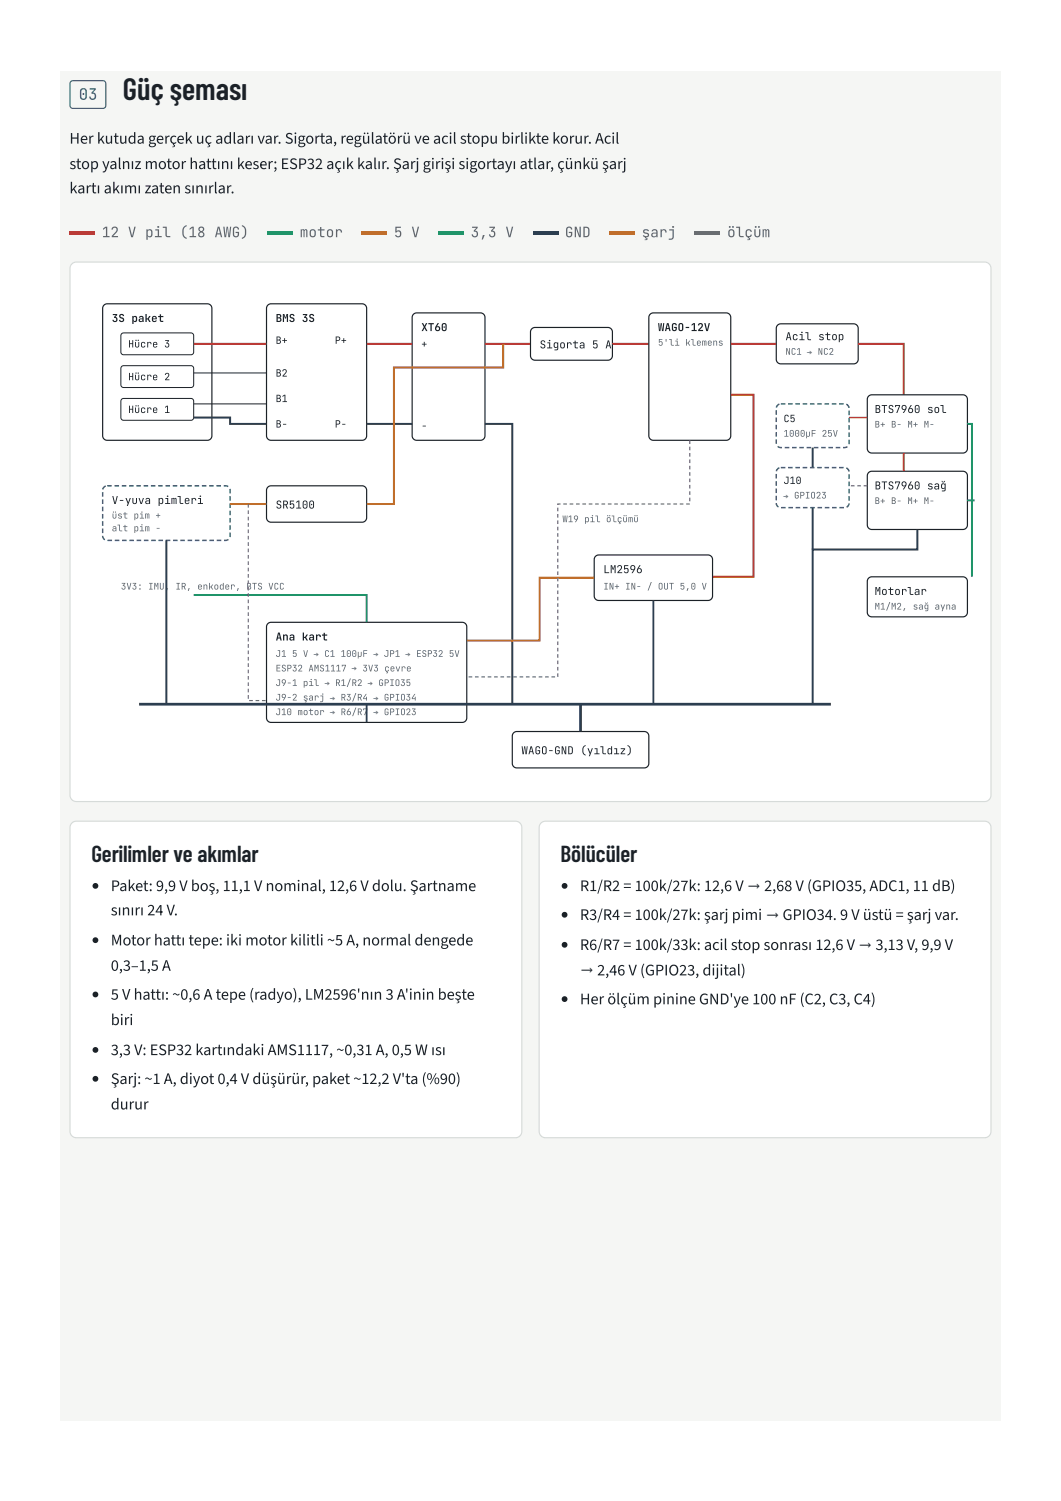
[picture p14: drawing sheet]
<svg xmlns="http://www.w3.org/2000/svg" width="210mm" height="297mm" viewBox="0 0 210 297" stroke-linecap="round" stroke-linejoin="round" font-family="sans-serif">
<defs><g id="words">
<text font-size="6.1" fill="#1b2127" x="24.3" y="19.7">Güç şeması</text>
<g font-size="4.6" fill="#1b2127">
<text x="18.1" y="170.6">Gerilimler ve akımlar</text>
<text x="110.9" y="170.6">Bölücüler</text>
</g>
<g font-size="3.2" fill="#1b2127">
<text x="13.7" y="28.4">Her kutuda gerçek uç adları var. Sigorta, regülatörü ve acil stopu birlikte korur. Acil</text>
<text x="13.7" y="33.5">stop yalnız motor hattını keser; ESP32 açık kalır. Şarjgirişi sigortayı atlar, çünkü şarj</text>
<text x="13.7" y="38.3">kartı akımı zaten sınırlar.</text>
<text x="21.9" y="176.3">Paket: 9,9 V boş, 11,1 V nominal, 12,6 V dolu. Şartname</text>
<text x="114.7" y="176.3">R1/R2 = 100k/27k: 12,6 V → 2,68 V (GPIO35, ADC1, 11 dB)</text>
<text x="21.9" y="181.1">sınırı 24 V.</text>
<text x="114.7" y="182">R3/R4 = 100k/27k: şarjpimi → GPIO34. 9 V üstü = şarjvar.</text>
<text x="21.9" y="187.1">Motor hattı tepe: iki motor kilitli ~5 A, normal dengede</text>
<text x="114.7" y="188">R6/R7 = 100k/33k: acil stop sonrası 12,6 V → 3,13 V, 9,9 V</text>
<text x="21.9" y="192.1">0,3–1,5 A</text>
<text x="21.9" y="197.8">5 V hattı: ~0,6 A tepe (radyo), LM2596'nın 3 A'inin beşte</text>
<text x="114.7" y="193">→ 2,46 V (GPIO23, dijital)</text>
<text x="21.9" y="202.8">biri</text>
<text x="114.7" y="198.7">Her ölçüm pinine GND'ye 100 nF (C2, C3, C4)</text>
<text x="21.9" y="208.8">3,3 V: ESP32 kartındaki AMS1117, ~0,31 A, 0,5 W ısı</text>
<text x="21.9" y="214.5">Şarj: ~1 A, diyot 0,4 V düşürür, paket ~12,2 V'ta (%90)</text>
<text x="21.9" y="219.5">durur</text>
</g>
<text font-size="3.1" fill="#1f4fa3" x="15.6" y="19.7">03</text>
<g font-size="2.9" fill="#5b6670">
<text x="20.1" y="46.9">12 V pil (18 AWG)</text>
<text x="59.3" y="46.9">motor</text>
<text x="77.9" y="46.9">5 V</text>
<text x="93.1" y="46.9">3,3 V</text>
<text x="111.7" y="46.9">GND</text>
<text x="126.9" y="46.9">şarj</text>
<text x="143.8" y="46.9">ölçüm</text>
</g>
<g font-size="2.2" fill="#1b2127">
<text x="22.1" y="63.7">3S paket</text>
<text x="54.5" y="63.7">BMS 3S</text>
<text x="83.3" y="65.5">XT60</text>
<text x="130.2" y="65.5">WAGO-12V</text>
<text x="106.7" y="68.9">Sigorta 5 A</text>
<text x="155.4" y="67.3">Acil stop</text>
<text x="173" y="81.7">BTS7960 sol</text>
<text x="22.1" y="99.7">V-yuva pimleri</text>
<text x="54.5" y="100.6">SR5100</text>
<text x="173" y="96.8">BTS7960 sağ</text>
<text x="119.3" y="113.4">LM2596</text>
<text x="173" y="117.7">Motorlar</text>
<text x="54.5" y="126.7">Ana kart</text>
<text x="103.1" y="149.2">WAGO-GND (yıldız)</text>
</g>
<g font-size="2" fill="#1b2127">
<text x="25.3" y="68.8">Hücre 3</text>
<text x="54.5" y="68">B+</text>
<text x="66.2" y="68">P+</text>
<text x="83.3" y="68.8">+</text>
<text x="25.3" y="75.2">Hücre 2</text>
<text x="54.5" y="74.5">B2</text>
<text x="25.3" y="81.7">Hücre 1</text>
<text x="54.5" y="79.6">B1</text>
<text x="155" y="83.5">C5</text>
<text x="54.5" y="84.6">B−</text>
<text x="66.2" y="84.6">P−</text>
<text x="83.3" y="85">−</text>
<text x="155" y="95.8">J10</text>
</g>
<g font-size="1.8" fill="#5b6670">
<text x="130.2" y="68.4">5'li klemens</text>
<text x="155.4" y="70.2">NC1 → NC2</text>
<text x="155" y="86.4">1000µF 25V</text>
<text x="173" y="84.6">B+ B− M+ M−</text>
<text x="155" y="98.6">→ GPIO23</text>
<text x="173" y="99.7">B+ B− M+ M−</text>
<text x="22.1" y="102.6">üst pim +</text>
<text x="22.1" y="105.1">alt pim −</text>
<text x="111.2" y="103.3">W19 pil ölçümü</text>
<text x="23.9" y="116.7">3V3: IMU, IR, enkoder, BTS VCC</text>
<text x="119.3" y="116.7">IN+ IN− / OUT 5,0 V</text>
<text x="173" y="120.6">M1/M2, sağ ayna</text>
<text x="54.5" y="130">J1 5 V → C1 100µF → JP1 → ESP32 5V</text>
<text x="54.5" y="132.9">ESP32 AMS1117 → 3V3 çevre</text>
<text x="54.5" y="135.7">J9-1 pil → R1/R2 → GPIO35</text>
<text x="54.5" y="138.6">J9-2 şarj → R3/R4 → GPIO34</text>
<text x="54.5" y="141.5">J10 motor → R6/R7</text>
<text x="73.9" y="141.5">→ GPIO23</text>
</g>
</g></defs>
<path d="M11.9 14h186.1v267h-186.1z" fill="#f5f6f4"/>
<path d="M14 16.1l.4-.1h6a.57 .57 0 0 1 .5 .5v4.4a.57 .57 0 0 1-.5 .6h-6a.57 .57 0 0 1-.6-.6v-4.4z" fill="none" stroke="#1f4fa3" stroke-width=".23"/>
<path d="M13.7 45.8h5.1v.7h-5.1z" fill="#c0392b"/>
<path d="M52.8 45.8h5.1v.7h-5.1z" fill="#16a085"/>
<path d="M71.6 45.8h5v.7h-5z" fill="#d68910"/>
<path d="M86.7 45.8h5v.7h-5z" fill="#1e8449"/>
<path d="M105.4 45.8h5v.7h-5z" fill="#2c3e50"/>
<path d="M120.5 45.8h5v.7h-5z" fill="#b9770e"/>
<path d="M137.4 45.8h5v.7h-5z" fill="#7d3c98"/>
<path d="M14.2 52.2l.9-.3h179.7a1.26 1.26 0 0 1 1.2 1.2v104.2a1.26 1.26 0 0 1-1.2 1.3h-179.7a1.26 1.26 0 0 1-1.3-1.3v-104.2z" fill="#fff"/>
<path d="M14.2 52.2l.9-.3h179.7a1.26 1.26 0 0 1 1.2 1.2v104.2a1.26 1.26 0 0 1-1.2 1.3h-179.7a1.26 1.26 0 0 1-1.3-1.3v-104.2z" fill="none" stroke="#d6dbd8" stroke-width=".23"/>
<path d="M20.6 60.4l.6-.3h19.8a.9 .9 0 0 1 .9 .9v25.2a.9 .9 0 0 1-.9 .9h-19.8a.9 .9 0 0 1-.9-.9v-25.2z" fill="#fff"/>
<path d="M20.6 60.4l.6-.3h19.8a.9 .9 0 0 1 .9 .9v25.2a.9 .9 0 0 1-.9 .9h-19.8a.9 .9 0 0 1-.9-.9v-25.2z" fill="none" stroke="#1b2127" stroke-width=".23"/>
<path d="M24.1 66l.4-.1h13.3a.54 .54 0 0 1 .5 .5v3.3a.54 .54 0 0 1-.5 .5h-13.3a.54 .54 0 0 1-.6-.5v-3.3zM24.1 72.5l.4-.1h13.3a.54 .54 0 0 1 .5 .5v3.2a.54 .54 0 0 1-.5 .6h-13.3a.54 .54 0 0 1-.6-.6v-3.2zM24.1 79l.4-.2h13.3a.54 .54 0 0 1 .5 .6v3.2a.54 .54 0 0 1-.5 .6h-13.3a.54 .54 0 0 1-.6-.6v-3.2z" fill="none" stroke="#1b2127" stroke-width=".2"/>
<path d="M53 60.4l.6-.3h18a.9 .9 0 0 1 .9 .9v25.2a.9 .9 0 0 1-.9 .9h-18a.9 .9 0 0 1-.9-.9v-25.2z" fill="#fff"/>
<path d="M53 60.4l.6-.3h18a.9 .9 0 0 1 .9 .9v25.2a.9 .9 0 0 1-.9 .9h-18a.9 .9 0 0 1-.9-.9v-25.2z" fill="none" stroke="#1b2127" stroke-width=".23"/>
<path d="M38.3 68h14.4" fill="none" stroke="#c0392b" stroke-width=".4"/>
<path d="M38.3 73.8h14.4M38.3 79.9h14.4" fill="none" stroke="#1b2127" stroke-width=".2"/>
<path d="M38.3 82.6h7.2v1.3h7.2" fill="none" stroke="#2c3e50" stroke-width=".4"/>
<path d="M81.8 62.2l.6-.3h12.6a.9 .9 0 0 1 .9 .9v23.4a.9 .9 0 0 1-.9 .9h-12.6a.9 .9 0 0 1-.9-.9v-23.4z" fill="#fff"/>
<path d="M81.8 62.2l.6-.3h12.6a.9 .9 0 0 1 .9 .9v23.4a.9 .9 0 0 1-.9 .9h-12.6a.9 .9 0 0 1-.9-.9v-23.4z" fill="none" stroke="#1b2127" stroke-width=".23"/>
<path d="M72.5 68h9M95.9 68h9" fill="none" stroke="#c0392b" stroke-width=".4"/>
<path d="M72.5 83.9h9M95.9 83.9h5.4v55.4" fill="none" stroke="#2c3e50" stroke-width=".4"/>
<path d="M105.2 65.1l.6-.3h14.4a.9 .9 0 0 1 .9 .9v4.7a.9 .9 0 0 1-.9 .9h-14.4a.9 .9 0 0 1-.9-.9v-4.7z" fill="#fff"/>
<path d="M105.2 65.1l.6-.3h14.4a.9 .9 0 0 1 .9 .9v4.7a.9 .9 0 0 1-.9 .9h-14.4a.9 .9 0 0 1-.9-.9v-4.7z" fill="none" stroke="#1b2127" stroke-width=".23"/>
<path d="M121.1 68h7.3" fill="none" stroke="#c0392b" stroke-width=".4"/>
<path d="M128.6 62.2l.7-.3h14.4a.9 .9 0 0 1 .9 .9v23.4a.9 .9 0 0 1-.9 .9h-14.4a.9 .9 0 0 1-.9-.9v-23.4z" fill="#fff"/>
<path d="M128.6 62.2l.7-.3h14.4a.9 .9 0 0 1 .9 .9v23.4a.9 .9 0 0 1-.9 .9h-14.4a.9 .9 0 0 1-.9-.9v-23.4z" fill="none" stroke="#1b2127" stroke-width=".23"/>
<path d="M144.6 78.1h4.5v36h-8.1M144.6 68h9" fill="none" stroke="#c0392b" stroke-width=".4"/>
<path d="M136.3 87.1h.3v.7h-.3zM136.3 88.4h.3v.7h-.3zM136.3 89.6h.3v.8h-.3zM136.3 90.9h.3v.7h-.3zM136.3 92.2h.3v.7h-.3zM136.3 93.4h.3v.7h-.3zM136.3 94.7h.3v.7h-.3zM136.3 95.9h.3v.8h-.3zM136.3 97.2h.3v.7h-.3zM136.3 98.5h.3v.7h-.3zM135.7 99.6h.8v.2h-.8zM134.5 99.6h.7v.2h-.7zM133.2 99.6h.7v.2h-.7zM132 99.6h.7v.2h-.7zM130.7 99.6h.7v.2h-.7zM129.4 99.6h.8v.2h-.8zM128.2 99.6h.7v.2h-.7zM126.9 99.6h.7v.2h-.7zM125.7 99.6h.7v.2h-.7zM124.8 99.6h.3v.2h-.3z" fill="#7d3c98"/>
<path d="M153.8 64.3l.7-.2h14.4a.9 .9 0 0 1 .9 .9v6.1a.9 .9 0 0 1-.9 .9h-14.4a.9 .9 0 0 1-.9-.9v-6.1z" fill="#fff"/>
<path d="M153.8 64.3l.7-.2h14.4a.9 .9 0 0 1 .9 .9v6.1a.9 .9 0 0 1-.9 .9h-14.4a.9 .9 0 0 1-.9-.9v-6.1z" fill="none" stroke="#1b2127" stroke-width=".23"/>
<path d="M169.8 68h9v10.1" fill="none" stroke="#c0392b" stroke-width=".4"/>
<path d="M171.8 78.4l.7-.3h18a.9 .9 0 0 1 .9 .9v9.7a.9 .9 0 0 1-.9 .9h-18a.9 .9 0 0 1-.9-.9v-9.7z" fill="#fff"/>
<path d="M171.8 78.4l.7-.3h18a.9 .9 0 0 1 .9 .9v9.7a.9 .9 0 0 1-.9 .9h-18a.9 .9 0 0 1-.9-.9v-9.7z" fill="none" stroke="#1b2127" stroke-width=".23"/>
<path d="M171.8 93.5l.7-.3h18a.9 .9 0 0 1 .9 .9v9.8a.9 .9 0 0 1-.9 .9h-18a.9 .9 0 0 1-.9-.9v-9.8z" fill="#fff"/>
<path d="M171.8 93.5l.7-.3h18a.9 .9 0 0 1 .9 .9v9.8a.9 .9 0 0 1-.9 .9h-18a.9 .9 0 0 1-.9-.9v-9.8z" fill="none" stroke="#1b2127" stroke-width=".23"/>
<path d="M178.8 89.6v3.6" fill="none" stroke="#c0392b" stroke-width=".4"/>
<path d="M153.8 80.2l.7-.3h12.6a.9 .9 0 0 1 .9 .9v6.9a.9 .9 0 0 1-.9 .9h-12.6a.9 .9 0 0 1-.9-.9v-6.9z" fill="#fff"/>
<path d="M155.9 79.8h.9v.3h-.9zM157.3 79.8h.9v.3h-.9zM158.8 79.8h.9v.3h-.9zM160.2 79.8h.9v.3h-.9zM161.7 79.8h.9v.3h-.9zM163.1 79.8h.9v.3h-.9zM164.5 79.8h.9v.3h-.9zM166 79.8h.9v.3h-.9zM167.5 79.9a.98 .98 0 0 1 .6 .8h-.3l-.4-.6zM167.8 81.2h.3v.9h-.3zM167.8 82.7h.3v.9h-.3zM167.8 84.1h.3v.9h-.3zM167.8 85.6h.3v.9h-.3zM167.8 87h.3v.9h-.3zM166.8 88.4l.7-.1 .2 .2-.4 .2h-.5zM165.3 88.4h.9v.3h-.9zM163.9 88.4h.9v.3h-.9zM162.4 88.4h.9v.3h-.9zM161 88.4h.9v.3h-.9zM159.6 88.4h.9v.3h-.9zM158.1 88.4h.9v.3h-.9zM156.7 88.4h.9v.3h-.9zM155.2 88.4h.9v.3h-.9zM153.9 88.2l.8 .2v.3l-.7-.1-.3-.2zM153.4 86.9h.3v.9l-.3 .1zM153.4 85.5h.3v.9h-.3zM153.4 84.1h.3v.9h-.3zM153.4 82.6h.3v.9h-.3zM153.4 81.2h.3v.9h-.3zM153.7 80.1l.4-.3 .1 .3-.5 .6-.3-.1zM154.5 79.8h.9v.3h-.9z" fill="#1f4fa3"/>
<path d="M168 82.6h3.6" fill="none" stroke="#c0392b" stroke-width=".29"/>
<path d="M160.8 88.6v20.1M181.5 104.8v3.9h-20.7v30.6" fill="none" stroke="#2c3e50" stroke-width=".4"/>
<path d="M191.4 83.9h.9v30.2M191.4 99h1.4" fill="none" stroke="#16a085" stroke-width=".4"/>
<path d="M171.8 114.4l.7-.3h18a.9 .9 0 0 1 .9 .9v6.2a.9 .9 0 0 1-.9 .9h-18a.9 .9 0 0 1-.9-.9v-6.2z" fill="#fff"/>
<path d="M171.8 114.4l.7-.3h18a.9 .9 0 0 1 .9 .9v6.2a.9 .9 0 0 1-.9 .9h-18a.9 .9 0 0 1-.9-.9v-6.2z" fill="none" stroke="#1b2127" stroke-width=".23"/>
<path d="M153.8 92.8l.7-.3h12.6a.9 .9 0 0 1 .9 .9v6.2a.9 .9 0 0 1-.9 .9h-12.6a.9 .9 0 0 1-.9-.9v-6.2z" fill="#fff"/>
<path d="M155.9 92.4h.9v.3h-.9zM157.3 92.4h.9v.3h-.9zM158.8 92.4h.9v.3h-.9zM160.2 92.4h.9v.3h-.9zM161.7 92.4h.9v.3h-.9zM163.1 92.4h.9v.3h-.9zM164.5 92.4h.9v.3h-.9zM166 92.4h.9v.3h-.9zM167.5 92.5a.98 .98 0 0 1 .6 .8h-.3l-.4-.6zM167.8 93.9h.3v.9h-.3zM167.8 95.3h.3v.9h-.3zM167.8 96.7h.3v.9h-.3zM167.8 98.2h.3v.9h-.3zM167.8 99.6h.3a.98 .98 0 0 1-.6 .9l-.1-.3zM166 100.3h.9v.3h-.9zM164.6 100.3h.9v.3h-.9zM163.2 100.3h.9v.3h-.9zM161.7 100.3h.9v.3h-.9zM160.3 100.3h.9v.3h-.9zM158.8 100.3h.9v.3h-.9zM157.4 100.3h.9v.3h-.9zM156 100.3h.9v.3h-.9zM154.5 100.3h.9v.3h-.9zM153.4 99.5h.3l.4 .7-.2 .2-.4-.3zM153.4 98.1h.3v.9h-.3zM153.4 96.7h.3v.9h-.3zM153.4 95.2h.3v.9h-.3zM153.4 93.8h.3v.9h-.3zM153.7 92.7l.4-.3 .1 .3-.5 .6-.3-.1zM154.5 92.4h.9v.3h-.9z" fill="#1f4fa3"/>
<path d="M170.9 96h.7v.2h-.7zM169.6 96h.7v.2h-.7zM168.3 96h.7v.2h-.7z" fill="#7d3c98"/>
<path d="M117.8 110.1l.6-.3h21.7a.9 .9 0 0 1 .9 .9v7.2a.9 .9 0 0 1-.9 .9h-21.7a.9 .9 0 0 1-.9-.9v-7.2z" fill="#fff"/>
<path d="M117.8 110.1l.6-.3h21.7a.9 .9 0 0 1 .9 .9v7.2a.9 .9 0 0 1-.9 .9h-21.7a.9 .9 0 0 1-.9-.9v-7.2z" fill="none" stroke="#1b2127" stroke-width=".23"/>
<path d="M117.5 114.3h-10.8v12.4h-14.4" fill="none" stroke="#d68910" stroke-width=".4"/>
<path d="M129.3 118.8v20.5" fill="none" stroke="#2c3e50" stroke-width=".36"/>
<path d="M53 123.4l.6-.3h37.8a.9 .9 0 0 1 .9 .9v18a.9 .9 0 0 1-.9 .9h-37.8a.9 .9 0 0 1-.9-.9v-18z" fill="#fff"/>
<path d="M53 123.4l.6-.3h37.8a.9 .9 0 0 1 .9 .9v18a.9 .9 0 0 1-.9 .9h-37.8a.9 .9 0 0 1-.9-.9v-18z" fill="none" stroke="#1b2127" stroke-width=".23"/>
<path d="M38.3 117.7h34.2v5.4" fill="none" stroke="#1e8449" stroke-width=".36"/>
<path d="M124 99.6h.8v.2h-.8zM122.8 99.6h.7v.2h-.7zM121.5 99.6h.7v.2h-.7zM120.2 99.6h.8v.2h-.8zM119 99.6h.7v.2h-.7zM117.7 99.6h.7v.2h-.7zM116.5 99.6h.7v.2h-.7zM115.2 99.6h.7v.2h-.7zM113.9 99.6h.8v.2h-.8zM112.7 99.6h.7v.2h-.7zM111.4 99.6h.7v.2h-.7zM110.2 99.6h.7v.2h-.6v-.1l.2 .2h-.3zM110.2 100.5h.3v.7h-.3zM110.2 101.7h.3v.7h-.3zM110.2 103h.3v.7h-.3zM110.2 104.2h.3v.8h-.3zM110.2 105.5h.3v.7h-.3zM110.2 106.8h.3v.7h-.3zM110.2 108h.3v.7h-.3zM110.2 109.3h.3v.7h-.3zM110.2 110.5h.3v.8h-.3zM110.2 111.8h.3v.7h-.3zM110.2 113.1h.3v.7h-.3zM110.2 114.3h.3v.7h-.3zM110.2 115.6h.3v.7h-.3zM110.2 116.8h.3v.8h-.3zM110.2 118.1h.3v.7h-.3zM110.2 119.4h.3v.7h-.3zM110.2 120.6h.3v.7h-.3zM110.2 121.9h.3v.7h-.3zM110.2 123.1h.3v.8h-.3zM110.2 124.4h.3v.7h-.3zM110.2 125.7h.3v.7h-.3zM110.2 126.9h.3v.7h-.3zM110.2 128.2h.3v.7h-.3zM110.2 129.4h.3v.8h-.3zM110.2 130.7h.3v.7h-.3zM110.2 132h.3v.7h-.3zM110.2 133.2h.3v.7h-.3zM109.1 133.8h.7v.3h-.7zM107.8 133.8h.7v.3h-.7zM106.6 133.8h.7v.3h-.7zM105.3 133.8h.7v.3h-.7zM104 133.8h.8v.3h-.8zM102.8 133.8h.7v.3h-.7zM101.5 133.8h.7v.3h-.7zM100.3 133.8h.7v.3h-.7zM99 133.8h.7v.3h-.7zM97.7 133.8h.8v.3h-.8zM96.5 133.8h.7v.3h-.7zM95.2 133.8h.7v.3h-.7zM94 133.8h.7v.3h-.7zM92.7 133.8h.7v.3h-.7z" fill="#7d3c98"/>
<path d="M20.6 96.4l.6-.3h23.4a.9 .9 0 0 1 .9 .9v9a.9 .9 0 0 1-.9 .9h-23.4a.9 .9 0 0 1-.9-.9v-9z" fill="#fff"/>
<path d="M22.6 96h.9v.3h-.9zM24.1 96h.9v.3h-.9zM25.5 96h.9v.3h-.9zM27 96h.9v.3h-.9zM28.4 96h.9v.3h-.9zM29.9 96h.9v.3h-.9zM31.3 96h.9v.3h-.9zM32.7 96h.9v.3h-.9zM34.2 96h.9v.3h-.9zM35.6 96h.9v.3h-.9zM37.1 96h.9v.3h-.9zM38.5 96h.9v.3h-.9zM39.9 96h.9v.3h-.9zM41.4 96h.9v.3h-.9zM42.8 96h.9v.3h-.9zM44.3 96l.9 .2-.2 .2-.7-.1zM45.3 96.8l.3-.1 .1 .9h-.3zM45.4 98.2h.3v.9h-.3zM45.4 99.6h.3v.9h-.3zM45.4 101.1h.3v.9h-.3zM45.4 102.5h.3v.9h-.3zM45.4 103.9h.3v.9h-.3zM45.4 105.4h.3l-.1 .9-.3-.1zM44.3 106.8l.8-.2 .2 .2-.4 .3h-.6zM42.9 106.8h.9v.3h-.9zM41.4 106.8h.9v.3h-.9zM40 106.8h.9v.3h-.9zM38.6 106.8h.9v.3h-.9zM37.1 106.8h.9v.3h-.9zM35.7 106.8h.9v.3h-.9zM34.2 106.8h.9v.3h-.9zM32.8 106.8h.9v.3h-.9zM31.3 106.8h.9v.3h-.9zM29.9 106.8h.9v.3h-.9zM28.5 106.8h.9v.3h-.9zM27 106.8h.9v.3h-.9zM25.6 106.8h.9v.3h-.9zM24.1 106.8h.9v.3h-.9zM22.7 106.8h.9v.3h-.9zM21.3 106.8h.9v.3h-.9zM20.2 106h.3l.3 .7-.1 .2-.4-.3zM20.2 104.6h.3v.9h-.3zM20.2 103.1h.3v.9h-.3zM20.2 101.7h.3v.9h-.3zM20.2 100.3h.3v.9h-.3zM20.2 98.8h.3v.9h-.3zM20.2 97.4h.3v.9h-.3zM20.4 96.3l.5-.3 .1 .3-.5 .6-.3-.1zM21.2 96h.9v.3h-.9z" fill="#1f4fa3"/>
<path d="M53 96.4l.6-.3h18a.9 .9 0 0 1 .9 .9v5.4a.9 .9 0 0 1-.9 .9h-18a.9 .9 0 0 1-.9-.9v-5.4z" fill="#fff"/>
<path d="M53 96.4l.6-.3h18a.9 .9 0 0 1 .9 .9v5.4a.9 .9 0 0 1-.9 .9h-18a.9 .9 0 0 1-.9-.9v-5.4z" fill="none" stroke="#1b2127" stroke-width=".23"/>
<path d="M99.5 68v4.7h-21.6v27h-5.4M45.5 99.7h7.2" fill="none" stroke="#b9770e" stroke-width=".4"/>
<path d="M32.9 106.9v32.4" fill="none" stroke="#2c3e50" stroke-width=".4"/>
<path d="M49 99.7h.2v.8h-.2zM49 101h.2v.7h-.2zM49 102.3h.2v.7h-.2zM49 103.5h.2v.7h-.2zM49 104.8h.2v.7h-.2zM49 106h.2v.8h-.2zM49 107.3h.2v.7h-.2zM49 108.6h.2v.7h-.2zM49 109.8h.2v.7h-.2zM49 111.1h.2v.7h-.2zM49 112.3h.2v.8h-.2zM49 113.6h.2v.7h-.2zM49 114.9h.2v.7h-.2zM49 116.1h.2v.7h-.2zM49 117.4h.2v.7h-.2zM49 118.6h.2v.8h-.2zM49 119.9h.2v.7h-.2zM49 121.2h.2v.7h-.2zM49 122.4h.2v.7h-.2zM49 123.7h.2v.7h-.2zM49 124.9h.2v.8h-.2zM49 126.2h.2v.7h-.2zM49 127.5h.2v.7h-.2zM49 128.7h.2v.7h-.2zM49 130h.2v.7h-.2zM49 131.2h.2v.8h-.2zM49 132.5h.2v.7h-.2zM49 133.8h.2v.7h-.2zM49 135h.2v.7h-.2zM49 136.3h.2v.7h-.2zM49 137.5h.2v.8h-.2zM49.3 138.5h.7v.2h-.7zM50.6 138.5h.7v.2h-.7zM51.8 138.5h.7v.2h-.7z" fill="#7d3c98"/>
<path d="M27.5 139.3h136.9" fill="none" stroke="#2c3e50" stroke-width=".54"/>
<path d="M101.6 145l.6-.3h25.3a.9 .9 0 0 1 .9 .9v5.5a.9 .9 0 0 1-.9 .9h-25.3a.9 .9 0 0 1-.9-.9v-5.5z" fill="#fff"/>
<path d="M101.6 145l.6-.3h25.3a.9 .9 0 0 1 .9 .9v5.5a.9 .9 0 0 1-.9 .9h-25.3a.9 .9 0 0 1-.9-.9v-5.5z" fill="none" stroke="#1b2127" stroke-width=".23"/>
<path d="M114.8 139.3v5.4" fill="none" stroke="#2c3e50" stroke-width=".54"/>
<path d="M72.5 139.3v3.6" fill="none" stroke="#2c3e50" stroke-width=".36"/>
<path d="M14.2 162.9l.9-.4h86.9a1.26 1.26 0 0 1 1.2 1.3v60.1a1.26 1.26 0 0 1-1.2 1.2h-86.9a1.26 1.26 0 0 1-1.3-1.2v-60.1z" fill="#fff"/>
<path d="M14.2 162.9l.9-.4h86.9a1.26 1.26 0 0 1 1.2 1.3v60.1a1.26 1.26 0 0 1-1.2 1.2h-86.9a1.26 1.26 0 0 1-1.3-1.2v-60.1z" fill="none" stroke="#d6dbd8" stroke-width=".23"/>
<g fill="#1b2127">
<circle cx="18.9" cy="175.3" r=".57"/>
<circle cx="18.9" cy="186" r=".57"/>
<circle cx="18.9" cy="196.8" r=".57"/>
<circle cx="18.9" cy="207.8" r=".57"/>
<circle cx="18.9" cy="213.5" r=".57"/>
</g>
<path d="M107 162.9l.9-.4h86.9a1.26 1.26 0 0 1 1.2 1.3v60.1a1.26 1.26 0 0 1-1.2 1.2h-86.9a1.26 1.26 0 0 1-1.2-1.2v-60.1z" fill="#fff"/>
<path d="M107 162.9l.9-.4h86.9a1.26 1.26 0 0 1 1.2 1.3v60.1a1.26 1.26 0 0 1-1.2 1.2h-86.9a1.26 1.26 0 0 1-1.2-1.2v-60.1z" fill="none" stroke="#d6dbd8" stroke-width=".23"/>
<g fill="#1b2127">
<circle cx="111.7" cy="175.3" r=".57"/>
<circle cx="111.7" cy="181" r=".57"/>
<circle cx="111.7" cy="187" r=".57"/>
<circle cx="111.7" cy="197.7" r=".57"/>
</g>
<use href="#words"/>
</svg>
